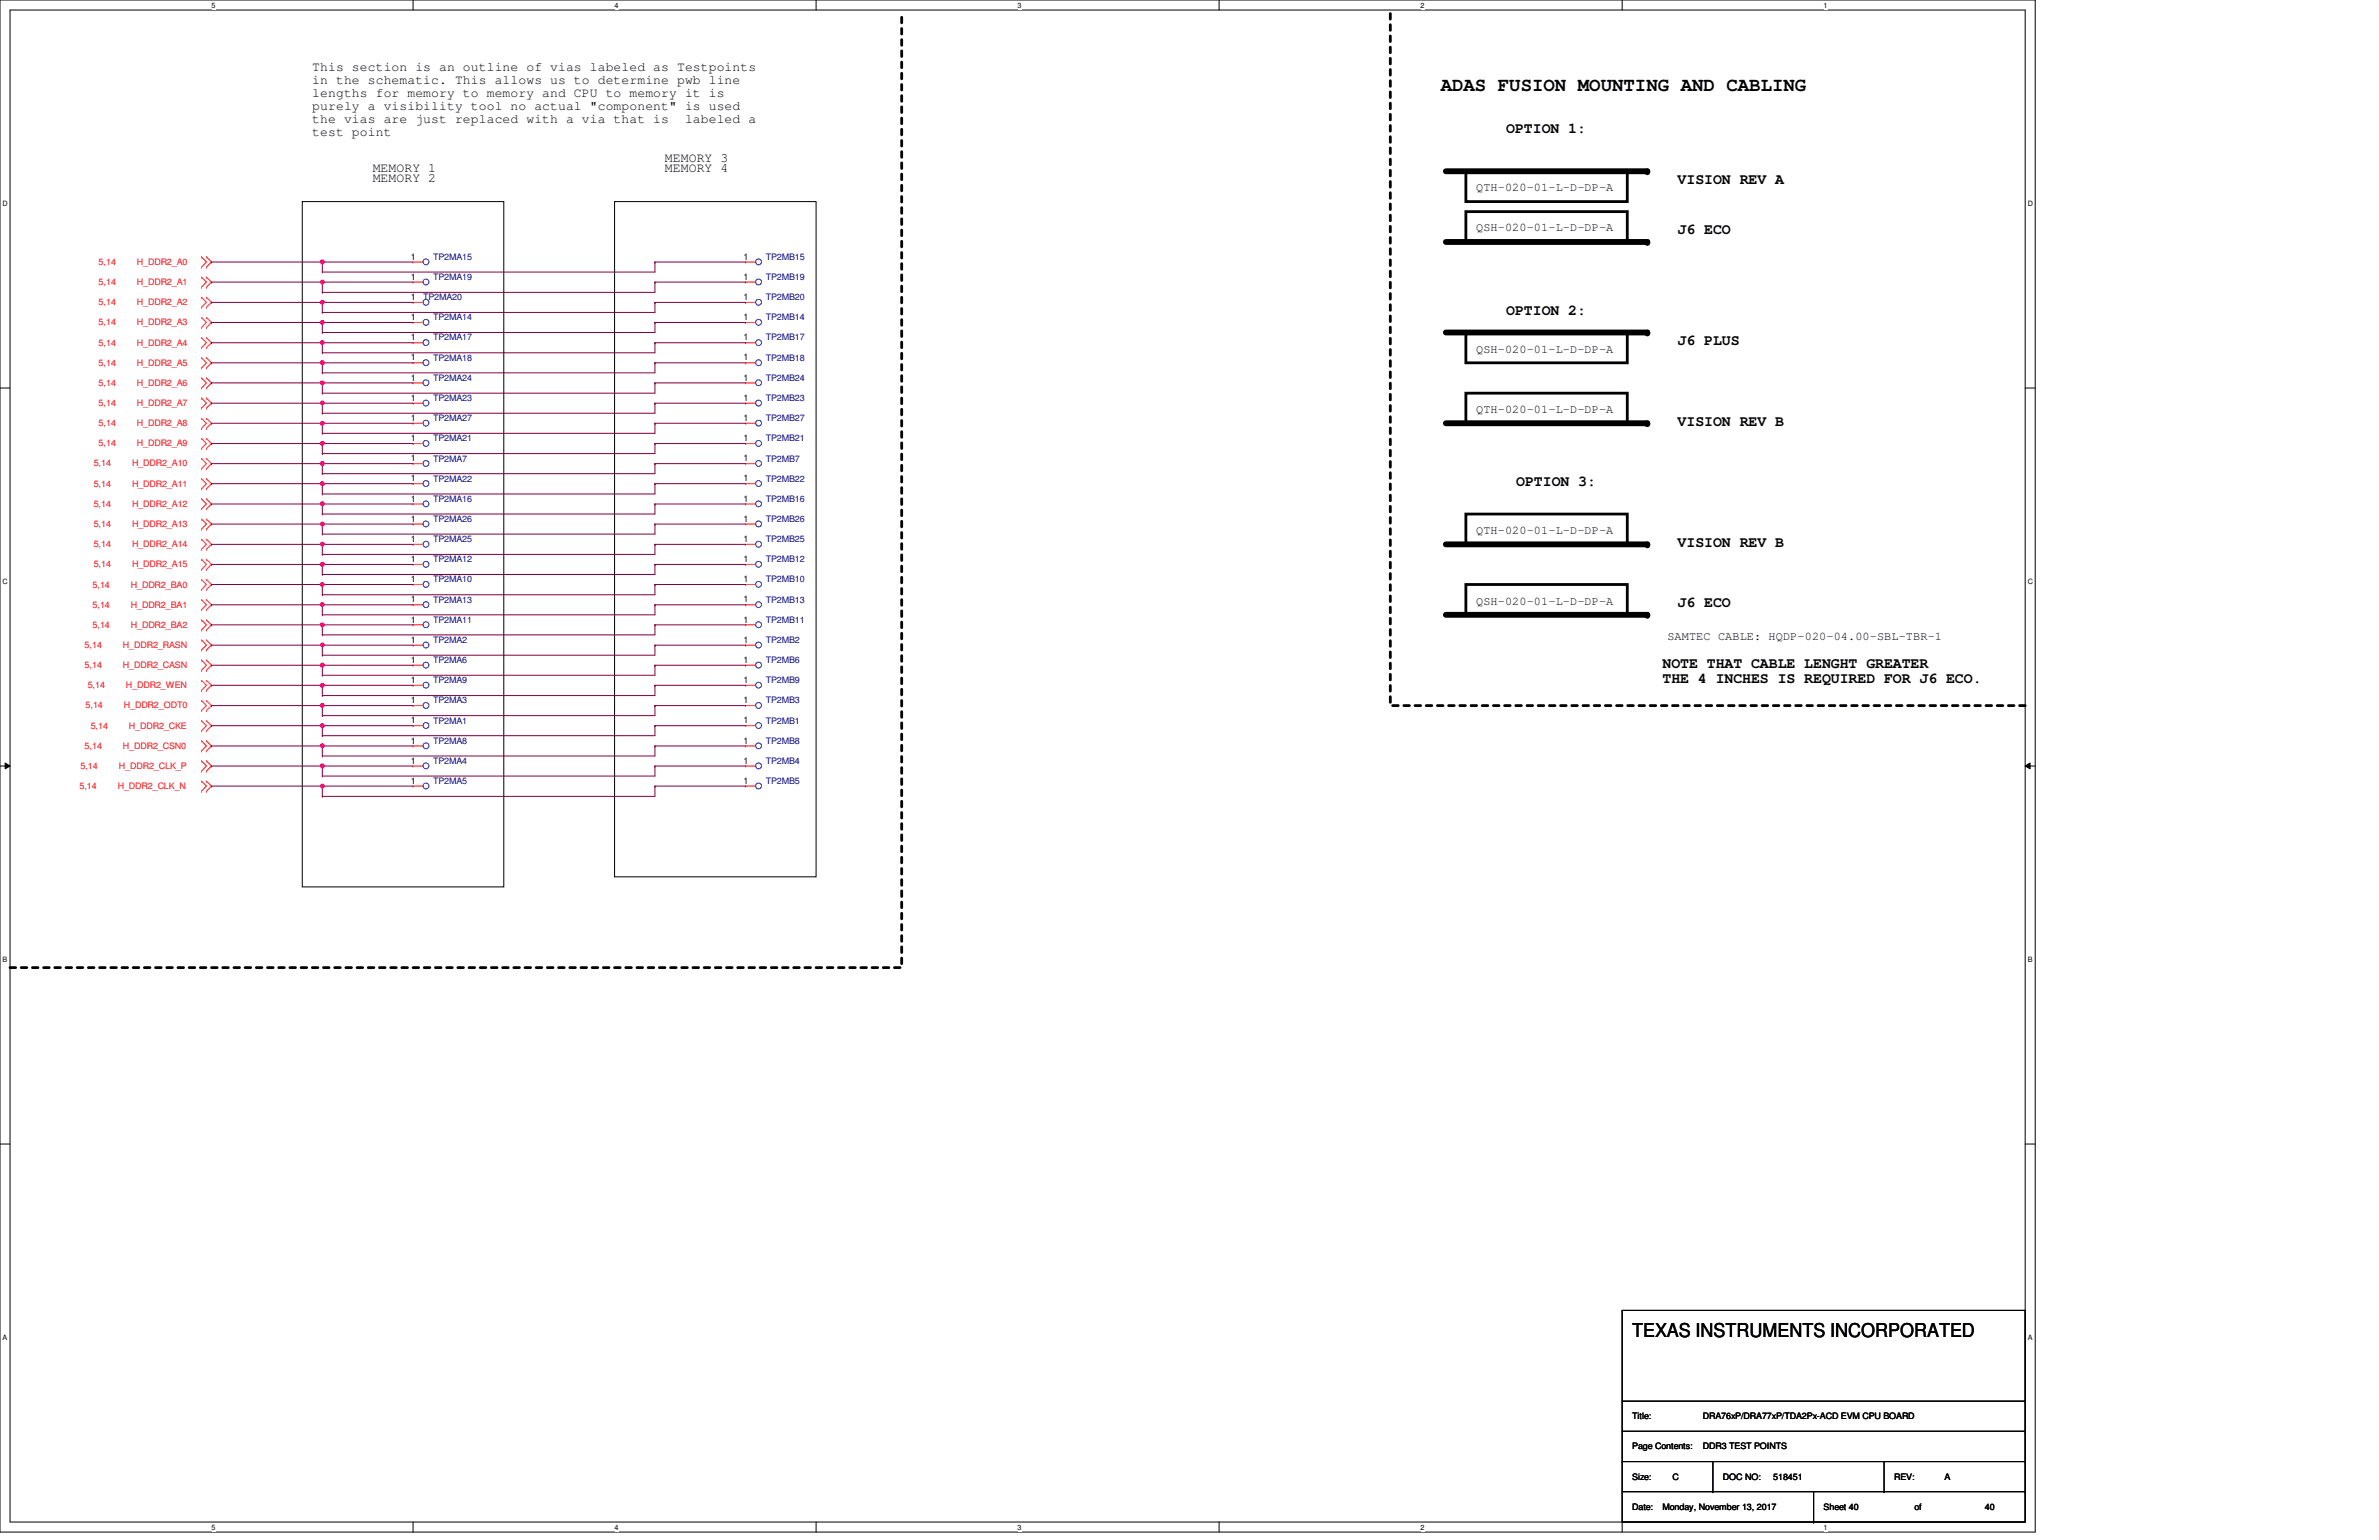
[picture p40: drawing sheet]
<svg xmlns="http://www.w3.org/2000/svg" width="432mm" height="279mm" viewBox="0 0 432 279" stroke-linecap="round" stroke-linejoin="round" font-family="sans-serif">
<defs><g id="words">
<g font-size="3.5">
<text x="261.5" y="16.6">ADAS FUSION MOUNTING AND CABLING</text>
<text x="296.2" y="242.7">TEXAS INSTRUMENTS INCORPORATED</text>
</g>
<g font-size="2.7">
<text x="273.4" y="24.2">OPTION 1:</text>
<text x="304.5" y="33.4">VISION REV A</text>
<text x="304.5" y="42.5">J6 ECO</text>
<text x="273.4" y="57.1">OPTION 2:</text>
<text x="304.5" y="62.6">J6 PLUS</text>
<text x="304.5" y="77.3">VISION REV B</text>
<text x="275.2" y="88.2">OPTION 3:</text>
<text x="304.5" y="99.2">VISION REV B</text>
<text x="304.5" y="110.2">J6 ECO</text>
<text x="301.8" y="121.2">NOTE THAT CABLE LENGHT GREATER</text>
<text x="301.8" y="123.9">THE 4 INCHES IS REQUIRED FOR J6 ECO.</text>
</g>
<g font-size="2.4">
<text x="56.7" y="12.9">This section is an outline of vias labeled as Testpoints</text>
<text x="56.7" y="15.2">in the schematic. This allows us to determine pwb line</text>
<text x="56.7" y="17.6">lengths for memory to memory and CPU to memory it is</text>
<text x="56.7" y="20">purely a visibility tool no actual &quot;component&quot; is used</text>
<text x="56.7" y="22.4">the vias are just replaced with a via that is</text>
<text x="124.3" y="22.4">labeled a</text>
<text x="56.7" y="24.7">test point</text>
<text x="120.7" y="29.3">MEMORY 3</text>
<text x="67.6" y="33">MEMORY 2</text>
<text x="67.6" y="31.2">MEMORY 1</text>
<text x="120.7" y="31.2">MEMORY 4</text>
</g>
<g font-size="2.2">
<text x="267.9" y="34.7">QTH-020-01-L-D-DP-A</text>
<text x="267.9" y="42">QSH-020-01-L-D-DP-A</text>
<text x="267.9" y="64">QSH-020-01-L-D-DP-A</text>
<text x="267.9" y="74.9">QTH-020-01-L-D-DP-A</text>
<text x="267.9" y="96.9">QTH-020-01-L-D-DP-A</text>
<text x="267.9" y="109.7">QSH-020-01-L-D-DP-A</text>
<text x="302.6" y="116.1">SAMTEC CABLE: HQDP-020-04.00-SBL-TBR-1</text>
</g>
<g font-size="1.7">
<text x="74.6" y="47.1">1</text>
<text x="135" y="47.1">1</text>
<text x="74.6" y="50.8">1</text>
<text x="135" y="50.8">1</text>
<text x="74.6" y="54.4">1</text>
<text x="74.6" y="58.1">1</text>
<text x="135" y="58.1">1</text>
<text x="135" y="54.4">1</text>
<text x="74.6" y="65.4">1</text>
<text x="74.6" y="61.8">1</text>
<text x="135" y="65.4">1</text>
<text x="135" y="61.8">1</text>
<text x="74.6" y="69">1</text>
<text x="135" y="69">1</text>
<text x="74.6" y="76.4">1</text>
<text x="74.6" y="72.7">1</text>
<text x="135" y="76.4">1</text>
<text x="135" y="72.7">1</text>
<text x="74.6" y="83.7">1</text>
<text x="74.6" y="80.1">1</text>
<text x="135" y="80.1">1</text>
<text x="135" y="83.7">1</text>
<text x="74.6" y="87.3">1</text>
<text x="135" y="87.3">1</text>
<text x="74.6" y="94.7">1</text>
<text x="74.6" y="91">1</text>
<text x="135" y="91">1</text>
<text x="135" y="94.7">1</text>
<text x="74.6" y="98.3">1</text>
<text x="74.6" y="102">1</text>
<text x="135" y="102">1</text>
<text x="135" y="98.3">1</text>
<text x="74.6" y="105.6">1</text>
<text x="135" y="105.6">1</text>
<text x="74.6" y="109.3">1</text>
<text x="74.6" y="112.9">1</text>
<text x="135" y="109.3">1</text>
<text x="135" y="112.9">1</text>
<text x="74.6" y="116.6">1</text>
<text x="135" y="116.6">1</text>
<text x="74.6" y="123.9">1</text>
<text x="74.6" y="120.3">1</text>
<text x="135" y="120.3">1</text>
<text x="135" y="123.9">1</text>
<text x="74.6" y="127.6">1</text>
<text x="74.6" y="131.2">1</text>
<text x="135" y="131.2">1</text>
<text x="135" y="127.6">1</text>
<text x="74.6" y="134.9">1</text>
<text x="135" y="134.9">1</text>
<text x="74.6" y="138.6">1</text>
<text x="74.6" y="142.2">1</text>
<text x="135" y="142.2">1</text>
<text x="135" y="138.6">1</text>
</g>
<g font-size="1.6" fill="#000080">
<text x="78.6" y="47.2">TP2MA15</text>
<text x="139" y="47.2">TP2MB15</text>
<text x="78.6" y="50.8">TP2MA19</text>
<text x="139" y="50.8">TP2MB19</text>
<text x="76.8" y="54.5">TP2MA20</text>
<text x="78.6" y="58.1">TP2MA14</text>
<text x="139" y="58.1">TP2MB14</text>
<text x="139" y="54.5">TP2MB20</text>
<text x="78.6" y="65.4">TP2MA18</text>
<text x="78.6" y="61.8">TP2MA17</text>
<text x="139" y="65.4">TP2MB18</text>
<text x="139" y="61.8">TP2MB17</text>
<text x="78.6" y="69.1">TP2MA24</text>
<text x="139" y="69.1">TP2MB24</text>
<text x="78.6" y="76.4">TP2MA27</text>
<text x="78.6" y="72.8">TP2MA23</text>
<text x="139" y="76.4">TP2MB27</text>
<text x="139" y="72.8">TP2MB23</text>
<text x="78.6" y="83.7">TP2MA7</text>
<text x="78.6" y="80.1">TP2MA21</text>
<text x="139" y="80.1">TP2MB21</text>
<text x="139" y="83.7">TP2MB7</text>
<text x="78.6" y="87.4">TP2MA22</text>
<text x="139" y="87.4">TP2MB22</text>
<text x="78.6" y="94.7">TP2MA26</text>
<text x="78.6" y="91.1">TP2MA16</text>
<text x="139" y="91.1">TP2MB16</text>
<text x="139" y="94.7">TP2MB26</text>
<text x="78.6" y="98.3">TP2MA25</text>
<text x="139" y="98.3">TP2MB25</text>
<text x="78.6" y="105.7">TP2MA10</text>
<text x="78.6" y="102">TP2MA12</text>
<text x="139" y="102">TP2MB12</text>
<text x="139" y="105.7">TP2MB10</text>
<text x="78.6" y="109.3">TP2MA13</text>
<text x="78.6" y="113">TP2MA11</text>
<text x="139" y="109.3">TP2MB13</text>
<text x="139" y="113">TP2MB11</text>
<text x="78.6" y="116.6">TP2MA2</text>
<text x="139" y="116.6">TP2MB2</text>
<text x="78.6" y="124">TP2MA9</text>
<text x="78.6" y="120.3">TP2MA6</text>
<text x="139" y="120.3">TP2MB6</text>
<text x="139" y="124">TP2MB9</text>
<text x="78.6" y="127.6">TP2MA3</text>
<text x="78.6" y="131.3">TP2MA1</text>
<text x="139" y="131.3">TP2MB1</text>
<text x="139" y="127.6">TP2MB3</text>
<text x="78.6" y="134.9">TP2MA8</text>
<text x="139" y="134.9">TP2MB8</text>
<text x="78.6" y="138.6">TP2MA4</text>
<text x="78.6" y="142.2">TP2MA5</text>
<text x="139" y="142.2">TP2MB5</text>
<text x="139" y="138.6">TP2MB4</text>
</g>
<g font-size="1.6" fill="#f00">
<text x="17.9" y="48">5,14</text>
<text x="17.9" y="51.7">5,14</text>
<text x="24.8" y="48">H_DDR2_A0</text>
<text x="24.8" y="51.7">H_DDR2_A1</text>
<text x="17.9" y="55.4">5,14</text>
<text x="17.9" y="59.1">5,14</text>
<text x="24.8" y="55.4">H_DDR2_A2</text>
<text x="24.8" y="59.1">H_DDR2_A3</text>
<text x="17.9" y="62.7">5,14</text>
<text x="24.8" y="62.7">H_DDR2_A4</text>
<text x="17.9" y="66.3">5,14</text>
<text x="17.9" y="70">5,14</text>
<text x="24.8" y="66.3">H_DDR2_A5</text>
<text x="24.8" y="70">H_DDR2_A6</text>
<text x="17.9" y="73.7">5,14</text>
<text x="17.9" y="77.3">5,14</text>
<text x="24.8" y="73.7">H_DDR2_A7</text>
<text x="24.8" y="77.3">H_DDR2_A8</text>
<text x="17.9" y="81">5,14</text>
<text x="24.8" y="81">H_DDR2_A9</text>
<text x="17" y="84.6">5,14</text>
<text x="17" y="88.3">5,14</text>
<text x="24" y="84.6">H_DDR2_A10</text>
<text x="24" y="88.3">H_DDR2_A11</text>
<text x="17" y="91.9">5,14</text>
<text x="17" y="95.6">5,14</text>
<text x="24" y="91.9">H_DDR2_A12</text>
<text x="24" y="95.6">H_DDR2_A13</text>
<text x="17" y="99.3">5,14</text>
<text x="24" y="99.3">H_DDR2_A14</text>
<text x="16.8" y="106.6">5,14</text>
<text x="17" y="102.9">5,14</text>
<text x="23.7" y="106.6">H_DDR2_BA0</text>
<text x="24" y="102.9">H_DDR2_A15</text>
<text x="16.8" y="110.2">5,14</text>
<text x="16.8" y="113.9">5,14</text>
<text x="23.7" y="110.2">H_DDR2_BA1</text>
<text x="23.7" y="113.9">H_DDR2_BA2</text>
<text x="15.4" y="117.6">5,14</text>
<text x="22.3" y="117.6">H_DDR2_RASN</text>
<text x="15.4" y="121.2">5,14</text>
<text x="15.9" y="124.9">5,14</text>
<text x="22.3" y="121.2">H_DDR2_CASN</text>
<text x="22.9" y="124.9">H_DDR2_WEN</text>
<text x="15.5" y="128.5">5,14</text>
<text x="22.5" y="128.5">H_DDR2_ODT0</text>
<text x="15.4" y="135.8">5,14</text>
<text x="16.5" y="132.2">5,14</text>
<text x="22.3" y="135.8">H_DDR2_CSN0</text>
<text x="23.4" y="132.2">H_DDR2_CKE</text>
<text x="14.4" y="143.2">5,14</text>
<text x="14.6" y="139.5">5,14</text>
<text x="21.4" y="143.2">H_DDR2_CLK_N</text>
<text x="21.6" y="139.5">H_DDR2_CLK_P</text>
</g>
<g font-size="1.6">
<text x="296.2" y="257.5">Title:</text>
<text x="309.1" y="257.5">DRA76xP/DRA77xP/TDA2Px-ACD EVM CPU BOARD</text>
<text x="296.2" y="262.9">Page Contents:</text>
<text x="309.1" y="262.9">DDR3 TEST POINTS</text>
<text x="296.2" y="268.4">Size:</text>
<text x="303.6" y="268.4">C</text>
<text x="312.7" y="268.4">DOC NO:</text>
<text x="321.9" y="268.4">518451</text>
<text x="343.8" y="268.4">REV:</text>
<text x="352.9" y="268.4">A</text>
<text x="296.2" y="273.9">Date:</text>
<text x="301.8" y="273.9">Monday, November 13, 2017</text>
<text x="331" y="273.9">Sheet 40</text>
<text x="347.5" y="273.9">of</text>
<text x="360.3" y="273.9">40</text>
</g>
<g font-size="1.3">
<text x="38.4" y="1.4">5</text>
<text x="111.5" y="1.4">4</text>
<text x="184.7" y="1.4">3</text>
<text x="257.9" y="1.4">2</text>
<text x="331" y="1.4">1</text>
<text x=".5" y="37.3">D</text>
<text x="368" y="37.3">D</text>
<text x=".5" y="105.9">C</text>
<text x="368" y="105.9">C</text>
<text x=".5" y="174.5">B</text>
<text x="368" y="174.5">B</text>
<text x=".5" y="243">A</text>
<text x="368" y="243">A</text>
<text x="38.4" y="277.5">5</text>
<text x="111.5" y="277.5">4</text>
<text x="184.7" y="277.5">3</text>
<text x="257.9" y="277.5">2</text>
<text x="331" y="277.5">1</text>
</g>
</g></defs>
<path d="M0 0h369.4v278h-369.4zM1.8 1.8h365.8v274.3h-365.8z" fill="none" stroke="#000" stroke-width=".18"/>
<g fill="#fff">
<path d="M38.4 .2h.7v1.5h-.7z"/>
<path d="M38.4 276.4h.7v1.4h-.7z"/>
</g>
<path d="M75 0v1.8M75 276.1v1.9" fill="none" stroke="#000" stroke-width=".18"/>
<g fill="#fff">
<path d="M111.5 .2h.8v1.5h-.8z"/>
<path d="M111.5 276.4h.8v1.4h-.8z"/>
</g>
<path d="M148.1 0v1.8M148.1 276.1v1.9" fill="none" stroke="#000" stroke-width=".18"/>
<g fill="#fff">
<path d="M184.7 .2h.7v1.5h-.7z"/>
<path d="M184.7 276.4h.7v1.4h-.7z"/>
</g>
<path d="M221.3 0v1.8M221.3 276.1v1.9" fill="none" stroke="#000" stroke-width=".18"/>
<g fill="#fff">
<path d="M257.9 .2h.7v1.5h-.7z"/>
<path d="M257.9 276.4h.7v1.4h-.7z"/>
</g>
<path d="M294.4 0v1.8M294.4 276.1v1.9" fill="none" stroke="#000" stroke-width=".18"/>
<g fill="#fff">
<path d="M331 .2h.7v1.5h-.7z"/>
<path d="M331 276.4h.7v1.4h-.7z"/>
<path d="M.5 36.1h.9v1.5h-.9z"/>
<path d="M368 36.1h1v1.5h-1z"/>
<path d="M.5 104.7h.9v1.5h-.9z"/>
<path d="M368 104.7h1v1.5h-1z"/>
</g>
<path d="M0 70.4h1.8M367.6 70.4h1.8" fill="none" stroke="#000" stroke-width=".18"/>
<g fill="#fff">
<path d="M.5 173.3h.8v1.5h-.8z"/>
<path d="M368 173.3h.9v1.5h-.9z"/>
</g>
<path d="M0 139h1.8M.9 138.4l.9 .6-.9 .5zM367.6 139l.9-.6v1.1zM367.6 139h1.8" fill="none" stroke="#000" stroke-width=".18"/>
<path d="M.9 138.4l.9 .6-.9 .5zM367.6 139l.9-.6v1.1z" fill="#000"/>
<g fill="#fff">
<path d="M.5 241.9h.8v1.4h-.8z"/>
<path d="M368 241.9h.9v1.4h-.9z"/>
</g>
<g fill="none" stroke="#000" stroke-width=".18">
<path d="M54.9 36.6h36.5v124.3h-36.5zM111.5 36.6h36.6v122.5h-36.6zM0 207.6h1.8M367.6 207.6h1.8M294.4 237.7h73.2v38.4h-73.2zM294.4 259.7h73.2M294.4 254.2h73.2M367.6 259.7h.1M367.6 254.2h.1M294.4 270.6h73.2M294.4 265.2h73.2M310.9 270.6h.1"/>
<path d="M310.9 265.2v5.4M329.2 276.1h.1M329.2 270.6v5.5M342 270.6h.1M342 265.2v5.4M367.6 270.6h.1M367.6 265.2h.1"/>
</g>
<path d="M262.4 31.1h36.6M262.4 43.9h36.6M262.4 60.3h36.6M262.4 76.8h36.6M262.4 98.8h36.6M262.4 111.5h36.6" fill="none" stroke="#000" stroke-width="1.1"/>
<g fill="#000">
<circle cx="299" cy="31.1" r=".53"/>
<circle cx="299" cy="43.9" r=".53"/>
<circle cx="299" cy="76.8" r=".53"/>
<circle cx="299" cy="60.3" r=".53"/>
<circle cx="299" cy="98.8" r=".53"/>
<circle cx="299" cy="111.5" r=".53"/>
</g>
<path d="M266.1 38.4h29.3v5.5h-29.3zM266.1 31.1h29.3v5.5h-29.3zM266.1 71.3h29.3v5.5h-29.3zM266.1 60.3h29.3v5.5h-29.3zM266.1 93.3h29.3v5.5h-29.3zM266.1 106h29.3v5.5h-29.3z" fill="none" stroke="#000" stroke-width=".51"/>
<path d="M367.6 128h-115.3v-126.2M1.8 175.6h161.9v-172.8" fill="none" stroke="#000" stroke-width=".51" stroke-dasharray="1 1"/>
<g fill="none" stroke="#f00" stroke-width=".18">
<path d="M36.6 48.5h.1M36.6 46.6h.1M36.6 52.1h.1M36.6 50.3h.1M36.6 55.8h.1M36.6 53.9h.1M36.6 59.4h.1M36.6 57.6h.1M36.6 46.6l.9 .9-.9 1M36.6 50.3l.9 .9-.9 .9M36.6 53.9l.9 1-.9 .9M36.6 57.6l.9 .9-.9 .9"/>
<path d="M37.5 46.6h.1M37.5 48.5h.1M37.5 50.3h.1M37.5 52.1h.1M37.5 53.9h.1M37.5 55.8h.1M37.5 57.6h.1M37.5 59.4h.1M37.5 46.6l.9 .9-.9 1M37.5 50.3l.9 .9-.9 .9M37.5 53.9l.9 1-.9 .9M37.5 57.6l.9 .9-.9 .9"/>
<path d="M75 47.5h.1M75 54.9h.1M75 51.2h.1M75 58.5h.1M75 47.5h1.8M75 58.5h1.8M75 54.9h1.8M75 51.2h1.8M135.3 58.5h.1M135.3 47.5h.1M135.3 54.9h.1M135.3 51.2h.1"/>
<path d="M135.3 47.5h1.9M135.3 58.5h1.9M135.3 54.9h1.9M135.3 51.2h1.9M36.6 63.1h.1M36.6 61.3h.1M36.6 66.8h.1M36.6 64.9h.1M36.6 70.4h.1M36.6 68.6h.1M36.6 74h.1M36.6 72.2h.1"/>
<path d="M36.6 77.7h.1M36.6 75.9h.1M36.6 79.5h.1M36.6 61.3l.9 .9-.9 .9M36.6 64.9l.9 .9-.9 1M36.6 68.6l.9 .9-.9 .9M36.6 72.2l.9 1-.9 .8M36.6 75.9l.9 .9-.9 .9M36.6 79.5l.9 1-.9 .9M37.5 61.3h.1M37.5 63.1h.1M37.5 64.9h.1"/>
<path d="M37.5 66.8h.1M37.5 68.6h.1M37.5 70.4h.1M37.5 72.2h.1M37.5 74h.1M37.5 75.9h.1M37.5 77.7h.1M37.5 79.5h.1M37.5 61.3l.9 .9-.9 .9M37.5 64.9l.9 .9-.9 1M37.5 68.6l.9 .9-.9 .9M37.5 72.2l.9 1-.9 .8"/>
<path d="M37.5 75.9l.9 .9-.9 .9M37.5 79.5l.9 1-.9 .9M75 76.8h.1M75 65.8h.1M75 73.2h.1M75 62.2h.1M75 69.5h.1M75 76.8h1.8M75 69.5h1.8M75 65.8h1.8M75 73.2h1.8M75 62.2h1.8"/>
<path d="M135.3 69.5h.1M135.3 76.8h.1M135.3 65.8h.1M135.3 73.2h.1M135.3 62.2h.1M135.3 76.8h1.9M135.3 69.5h1.9M135.3 65.8h1.9M135.3 73.2h1.9M135.3 62.2h1.9M36.6 81.4h.1M36.6 85h.1"/>
<path d="M36.6 83.2h.1M36.6 88.7h.1M36.6 86.9h.1M36.6 92.3h.1M36.6 90.5h.1M36.6 96h.1M36.6 94.2h.1M36.6 99.7h.1M36.6 97.8h.1M36.6 83.2l.9 .9-.9 .9M36.6 86.9l.9 .9-.9 .9M36.6 90.5l.9 .9-.9 .9"/>
<path d="M36.6 94.2l.9 .9-.9 .9M36.6 97.8l.9 1-.9 .9M37.5 81.4h.1M37.5 83.2h.1M37.5 85h.1M37.5 86.9h.1M37.5 88.7h.1M37.5 90.5h.1M37.5 92.3h.1M37.5 94.2h.1M37.5 96h.1M37.5 97.8h.1"/>
<path d="M37.5 99.7h.1M37.5 83.2l.9 .9-.9 .9M37.5 86.9l.9 .9-.9 .9M37.5 90.5l.9 .9-.9 .9M37.5 94.2l.9 .9-.9 .9M37.5 97.8l.9 1-.9 .9M75 98.8h.1M75 87.8h.1M75 95.1h.1M75 84.1h.1M75 91.4h.1M75 80.5h.1"/>
<path d="M75 98.8h1.8M75 91.4h1.8M75 87.8h1.8M75 80.5h1.8M75 95.1h1.8M75 84.1h1.8M135.3 91.4h.1M135.3 80.5h.1M135.3 98.8h.1M135.3 87.8h.1M135.3 95.1h.1M135.3 84.1h.1"/>
<path d="M135.3 98.8h1.9M135.3 91.4h1.9M135.3 87.8h1.9M135.3 80.5h1.9M135.3 95.1h1.9M135.3 84.1h1.9M36.6 103.3h.1M36.6 101.5h.1M36.6 107h.1M36.6 105.2h.1M36.6 110.6h.1M36.6 108.8h.1"/>
<path d="M36.6 114.3h.1M36.6 112.5h.1M36.6 119.8h.1M36.6 117.9h.1M36.6 116.1h.1M36.6 101.5l.9 .9-.9 .9M36.6 105.2l.9 .8-.9 1M36.6 108.8l.9 .9-.9 .9M36.6 112.5l.9 .9-.9 .9M36.6 119.8l.9 .9-.9 .9M36.6 116.1l.9 1-.9 .8M37.5 101.5h.1"/>
<path d="M37.5 103.3h.1M37.5 105.2h.1M37.5 107h.1M37.5 108.8h.1M37.5 110.6h.1M37.5 112.5h.1M37.5 114.3h.1M37.5 119.8h.1M37.5 116.1h.1M37.5 117.9h.1M37.5 101.5l.9 .9-.9 .9M37.5 105.2l.9 .8-.9 1"/>
<path d="M37.5 108.8l.9 .9-.9 .9M37.5 112.5l.9 .9-.9 .9M37.5 119.8l.9 .9-.9 .9M37.5 116.1l.9 1-.9 .8M75 109.7h.1M75 117.1h.1M75 106h.1M75 113.4h.1M75 102.4h.1M75 102.4h1.8M75 109.7h1.8M75 117.1h1.8"/>
<path d="M75 106h1.8M75 113.4h1.8M135.3 102.4h.1M135.3 109.7h.1M135.3 117.1h.1M135.3 106h.1M135.3 113.4h.1M135.3 102.4h1.9M135.3 109.7h1.9M135.3 117.1h1.9M135.3 106h1.9M135.3 113.4h1.9"/>
<path d="M36.6 128.9h.1M36.6 127.1h.1M36.6 125.3h.1M36.6 123.4h.1M36.6 121.6h.1M36.6 136.2h.1M36.6 134.4h.1M36.6 132.6h.1M36.6 130.8h.1M36.6 139.9h.1M36.6 138h.1M36.6 127.1l.9 .9-.9 .9"/>
<path d="M36.6 123.4l.9 .9-.9 1M36.6 134.4l.9 .9-.9 .9M36.6 130.8l.9 .9-.9 .9M36.6 138l.9 1-.9 .9M37.5 127.1h.1M37.5 128.9h.1M37.5 123.4h.1M37.5 125.3h.1M37.5 121.6h.1M37.5 134.4h.1M37.5 136.2h.1M37.5 130.8h.1"/>
<path d="M37.5 132.6h.1M37.5 138h.1M37.5 139.9h.1M37.5 127.1l.9 .9-.9 .9M37.5 123.4l.9 .9-.9 1M37.5 134.4l.9 .9-.9 .9M37.5 130.8l.9 .9-.9 .9M37.5 138l.9 1-.9 .9M75 139h.1M75 128h.1M75 135.3h.1M75 124.3h.1"/>
<path d="M75 131.7h.1M75 120.7h.1M75 139h1.8M75 131.7h1.8M75 128h1.8M75 120.7h1.8M75 135.3h1.8M75 124.3h1.8M135.3 131.7h.1M135.3 120.7h.1M135.3 139h.1M135.3 128h.1"/>
<path d="M135.3 135.3h.1M135.3 124.3h.1M135.3 139h1.9M135.3 131.7h1.9M135.3 128h1.9M135.3 120.7h1.9M135.3 135.3h1.9M135.3 124.3h1.9M36.6 143.6h.1M36.6 141.7h.1M36.6 141.7l.9 .9-.9 1M37.5 141.7h.1"/>
<path d="M37.5 143.6h.1M37.5 141.7l.9 .9-.9 1M75 142.6h.1M75 142.6h1.8M135.3 142.6h.1M135.3 142.6h1.9"/>
</g>
<g fill="none" stroke="#00f" stroke-width=".18">
<circle cx="77.3" cy="58.5" r=".54"/>
<circle cx="77.3" cy="54.8" r=".54"/>
<circle cx="77.3" cy="47.5" r=".54"/>
<circle cx="77.3" cy="51.2" r=".54"/>
<circle cx="137.7" cy="47.5" r=".54"/>
<circle cx="137.7" cy="51.2" r=".54"/>
<circle cx="137.7" cy="54.8" r=".54"/>
<circle cx="137.7" cy="58.5" r=".54"/>
<circle cx="77.3" cy="62.2" r=".54"/>
<circle cx="77.3" cy="69.4" r=".54"/>
<circle cx="77.3" cy="76.8" r=".54"/>
<circle cx="77.3" cy="65.8" r=".54"/>
<circle cx="77.3" cy="73.1" r=".54"/>
<circle cx="137.7" cy="62.2" r=".54"/>
<circle cx="137.7" cy="76.8" r=".54"/>
<circle cx="137.7" cy="65.8" r=".54"/>
<circle cx="137.7" cy="69.4" r=".54"/>
<circle cx="137.7" cy="73.1" r=".54"/>
<circle cx="77.3" cy="84.1" r=".54"/>
<circle cx="77.3" cy="80.4" r=".54"/>
<circle cx="77.3" cy="95.1" r=".54"/>
<circle cx="77.3" cy="98.7" r=".54"/>
<circle cx="77.3" cy="91.4" r=".54"/>
<circle cx="77.3" cy="87.7" r=".54"/>
<circle cx="137.7" cy="91.4" r=".54"/>
<circle cx="137.7" cy="95.1" r=".54"/>
<circle cx="137.7" cy="84.1" r=".54"/>
<circle cx="137.7" cy="80.4" r=".54"/>
<circle cx="137.7" cy="98.7" r=".54"/>
<circle cx="137.7" cy="87.7" r=".54"/>
<circle cx="77.3" cy="106" r=".54"/>
<circle cx="77.3" cy="113.3" r=".54"/>
<circle cx="77.3" cy="109.7" r=".54"/>
<circle cx="77.3" cy="102.4" r=".54"/>
<circle cx="77.3" cy="117" r=".54"/>
<circle cx="137.7" cy="102.4" r=".54"/>
<circle cx="137.7" cy="113.3" r=".54"/>
<circle cx="137.7" cy="106" r=".54"/>
<circle cx="137.7" cy="109.7" r=".54"/>
<circle cx="137.7" cy="117" r=".54"/>
<circle cx="77.3" cy="139" r=".54"/>
<circle cx="77.3" cy="124.3" r=".54"/>
<circle cx="77.3" cy="131.6" r=".54"/>
<circle cx="77.3" cy="135.3" r=".54"/>
<circle cx="77.3" cy="120.7" r=".54"/>
<circle cx="77.3" cy="128" r=".54"/>
<circle cx="137.7" cy="120.7" r=".54"/>
<circle cx="137.7" cy="124.3" r=".54"/>
<circle cx="137.7" cy="135.3" r=".54"/>
<circle cx="137.7" cy="128" r=".54"/>
<circle cx="137.7" cy="139" r=".54"/>
<circle cx="137.7" cy="131.6" r=".54"/>
<circle cx="77.3" cy="142.6" r=".54"/>
<circle cx="137.7" cy="142.6" r=".54"/>
</g>
<path d="M38.4 47.5h.1M38.4 47.5h20.1" fill="none" stroke="#800040" stroke-width=".18"/>
<circle cx="58.5" cy="47.5" r=".35" fill="#f0f"/>
<circle cx="58.5" cy="47.5" r=".35" fill="none" stroke="#f0f" stroke-width=".18"/>
<path d="M38.4 51.2h.1M38.4 51.2h20.1M58.5 47.5h.1M58.5 49.4h.1M58.5 47.5h16.5M58.5 47.5v1.9M118.9 47.5h.1M118.9 47.5h16.4M118.9 47.5v1.9h-60.4" fill="none" stroke="#800040" stroke-width=".18"/>
<circle cx="58.5" cy="51.2" r=".34" fill="#f0f"/>
<circle cx="58.5" cy="51.2" r=".34" fill="none" stroke="#f0f" stroke-width=".18"/>
<path d="M38.4 54.9h.1M38.4 54.9h20.1M58.5 51.2h.1M58.5 53h.1M58.5 51.2v1.8M58.5 51.2h16.5M118.9 51.2h.1M118.9 51.2h16.4M118.9 51.2v1.8h-60.4" fill="none" stroke="#800040" stroke-width=".18"/>
<circle cx="58.5" cy="54.8" r=".34" fill="#f0f"/>
<circle cx="58.5" cy="54.8" r=".34" fill="none" stroke="#f0f" stroke-width=".18"/>
<path d="M38.4 58.5h.1M38.4 58.5h20.1M58.5 54.9h.1M58.5 56.7h.1M58.5 54.9v1.8M58.5 54.9h16.5M118.9 54.9h.1M118.9 54.9h16.4M118.9 54.9v1.8h-60.4" fill="none" stroke="#800040" stroke-width=".18"/>
<circle cx="58.5" cy="58.5" r=".34" fill="#f0f"/>
<circle cx="58.5" cy="58.5" r=".34" fill="none" stroke="#f0f" stroke-width=".18"/>
<path d="M58.5 58.5h.1M58.5 58.5v1.8M58.5 58.5h16.5M118.9 58.5h.1M118.9 58.5h16.4M118.9 58.5v1.8h-60.4M38.4 62.2h.1M38.4 62.2h20.1M58.5 60.3h.1" fill="none" stroke="#800040" stroke-width=".18"/>
<circle cx="58.5" cy="62.1" r=".34" fill="#f0f"/>
<circle cx="58.5" cy="62.1" r=".34" fill="none" stroke="#f0f" stroke-width=".18"/>
<path d="M38.4 65.8h.1M38.4 65.8h20.1M58.5 62.2h.1M58.5 64h.1M58.5 62.2v1.8M58.5 62.2h16.5M118.9 62.2h.1M118.9 62.2h16.4M118.9 62.2v1.8h-60.4" fill="none" stroke="#800040" stroke-width=".18"/>
<circle cx="58.5" cy="65.8" r=".35" fill="#f0f"/>
<circle cx="58.5" cy="65.8" r=".35" fill="none" stroke="#f0f" stroke-width=".18"/>
<path d="M38.4 69.5h.1M38.4 69.5h36.6M58.5 65.8h.1M58.5 67.6h.1M58.5 69.5h.1M58.5 65.8v1.8M58.5 69.5v1.8M58.5 65.8h16.5M118.9 65.8h.1M118.9 65.8h16.4M118.9 65.8v1.8h-60.4" fill="none" stroke="#800040" stroke-width=".18"/>
<circle cx="58.5" cy="69.5" r=".34" fill="#f0f"/>
<circle cx="58.5" cy="69.5" r=".34" fill="none" stroke="#f0f" stroke-width=".18"/>
<path d="M38.4 73.2h.1M38.4 73.2h20.1M58.5 71.3h.1M118.9 69.5h.1M118.9 69.5v1.8h-60.4M118.9 69.5h16.4" fill="none" stroke="#800040" stroke-width=".18"/>
<circle cx="58.5" cy="73.1" r=".34" fill="#f0f"/>
<circle cx="58.5" cy="73.1" r=".34" fill="none" stroke="#f0f" stroke-width=".18"/>
<path d="M38.4 76.8h.1M38.4 76.8h20.1M58.5 73.2h.1M58.5 75h.1M58.5 73.2h16.5M58.5 73.2v1.8M118.9 73.2h.1M118.9 73.2h16.4M118.9 73.2v1.8h-60.4" fill="none" stroke="#800040" stroke-width=".18"/>
<circle cx="58.5" cy="76.8" r=".34" fill="#f0f"/>
<circle cx="58.5" cy="76.8" r=".34" fill="none" stroke="#f0f" stroke-width=".18"/>
<path d="M58.5 76.8h.1M58.5 78.6h.1M58.5 76.8h16.5M58.5 76.8v1.8M118.9 76.8h.1M118.9 76.8h16.4M118.9 76.8v1.8h-60.4M38.4 80.5h.1M38.4 80.5h20.1" fill="none" stroke="#800040" stroke-width=".18"/>
<circle cx="58.5" cy="80.4" r=".34" fill="#f0f"/>
<circle cx="58.5" cy="80.4" r=".34" fill="none" stroke="#f0f" stroke-width=".18"/>
<path d="M38.4 84.1h.1M38.4 84.1h20.1M58.5 80.5h.1M58.5 82.3h.1M58.5 80.5v1.8M58.5 80.5h16.5M118.9 80.5h.1M118.9 80.5h16.4M118.9 80.5v1.8h-60.4" fill="none" stroke="#800040" stroke-width=".18"/>
<circle cx="58.5" cy="84.1" r=".35" fill="#f0f"/>
<circle cx="58.5" cy="84.1" r=".35" fill="none" stroke="#f0f" stroke-width=".18"/>
<path d="M38.4 87.8h.1M38.4 87.8h20.1M58.5 84.1h.1M58.5 85.9h.1M58.5 84.1h16.5M58.5 84.1v1.8M118.9 84.1h.1M118.9 84.1h16.4M118.9 84.1v1.8h-60.4" fill="none" stroke="#800040" stroke-width=".18"/>
<circle cx="58.5" cy="87.8" r=".34" fill="#f0f"/>
<circle cx="58.5" cy="87.8" r=".34" fill="none" stroke="#f0f" stroke-width=".18"/>
<path d="M38.4 91.4h.1M38.4 91.4h20.1M58.5 87.8h.1M58.5 89.6h.1M58.5 87.8v1.8M58.5 87.8h16.5M118.9 87.8h.1M118.9 87.8h16.4M118.9 87.8v1.8h-60.4" fill="none" stroke="#800040" stroke-width=".18"/>
<circle cx="58.5" cy="91.4" r=".34" fill="#f0f"/>
<circle cx="58.5" cy="91.4" r=".34" fill="none" stroke="#f0f" stroke-width=".18"/>
<path d="M38.4 95.1h.1M38.4 95.1h20.1M58.5 91.4h.1M58.5 93.3h.1M58.5 91.4h16.5M58.5 91.4v1.9M118.9 91.4h.1M118.9 91.4h16.4M118.9 91.4v1.9h-60.4" fill="none" stroke="#800040" stroke-width=".18"/>
<circle cx="58.5" cy="95.1" r=".34" fill="#f0f"/>
<circle cx="58.5" cy="95.1" r=".34" fill="none" stroke="#f0f" stroke-width=".18"/>
<path d="M38.4 98.8h.1M38.4 98.8h20.1M58.5 95.1h.1M58.5 96.9h.1M58.5 95.1v1.8M58.5 95.1h16.5M118.9 95.1h.1M118.9 95.1h16.4M118.9 95.1v1.8h-60.4" fill="none" stroke="#800040" stroke-width=".18"/>
<circle cx="58.5" cy="98.7" r=".34" fill="#f0f"/>
<circle cx="58.5" cy="98.7" r=".34" fill="none" stroke="#f0f" stroke-width=".18"/>
<path d="M58.5 98.8h.1M58.5 98.8h16.5M58.5 98.8v1.8M118.9 98.8h.1M118.9 98.8h16.4M118.9 98.8v1.8h-60.4M38.4 102.4h.1M38.4 102.4h20.1M58.5 100.6h.1" fill="none" stroke="#800040" stroke-width=".18"/>
<circle cx="58.5" cy="102.4" r=".35" fill="#f0f"/>
<circle cx="58.5" cy="102.4" r=".35" fill="none" stroke="#f0f" stroke-width=".18"/>
<path d="M38.4 106h.1M38.4 106h20.1M58.5 102.4h.1M58.5 104.2h.1M58.5 102.4v1.8M58.5 102.4h16.5M118.9 102.4h.1M118.9 102.4h16.4M118.9 102.4v1.8h-60.4" fill="none" stroke="#800040" stroke-width=".18"/>
<circle cx="58.5" cy="106" r=".34" fill="#f0f"/>
<circle cx="58.5" cy="106" r=".34" fill="none" stroke="#f0f" stroke-width=".18"/>
<path d="M38.4 109.7h.1M38.4 109.7h20.1M58.5 106h.1M58.5 107.9h.1M58.5 106h16.5M58.5 106v1.9M118.9 106h.1M118.9 106h16.4M118.9 106v1.9h-60.4" fill="none" stroke="#800040" stroke-width=".18"/>
<circle cx="58.5" cy="109.7" r=".34" fill="#f0f"/>
<circle cx="58.5" cy="109.7" r=".34" fill="none" stroke="#f0f" stroke-width=".18"/>
<path d="M38.4 113.4h.1M38.4 113.4h20.1M58.5 109.7h.1M58.5 111.5h.1M58.5 109.7v1.8M58.5 109.7h16.5M118.9 109.7h.1M118.9 109.7h16.4M118.9 109.7v1.8h-60.4" fill="none" stroke="#800040" stroke-width=".18"/>
<circle cx="58.5" cy="113.4" r=".34" fill="#f0f"/>
<circle cx="58.5" cy="113.4" r=".34" fill="none" stroke="#f0f" stroke-width=".18"/>
<path d="M38.4 117.1h.1M38.4 117.1h20.1M58.5 113.4h.1M58.5 115.2h.1M58.5 113.4h16.5M58.5 113.4v1.8M118.9 113.4h.1M118.9 113.4h16.4M118.9 113.4v1.8h-60.4" fill="none" stroke="#800040" stroke-width=".18"/>
<circle cx="58.5" cy="117" r=".34" fill="#f0f"/>
<circle cx="58.5" cy="117" r=".34" fill="none" stroke="#f0f" stroke-width=".18"/>
<path d="M58.5 117.1h.1M58.5 118.9h.1M58.5 117.1v1.8M58.5 117.1h16.5M118.9 117.1h.1M118.9 117.1h16.4M118.9 117.1v1.8h-60.4M38.4 120.7h.1M38.4 120.7h20.1" fill="none" stroke="#800040" stroke-width=".18"/>
<circle cx="58.5" cy="120.7" r=".35" fill="#f0f"/>
<circle cx="58.5" cy="120.7" r=".35" fill="none" stroke="#f0f" stroke-width=".18"/>
<path d="M38.4 124.3h.1M38.4 124.3h20.1M58.5 120.7h.1M58.5 122.5h.1M58.5 120.7v1.8M58.5 120.7h16.5M118.9 120.7h.1M118.9 120.7h16.4M118.9 120.7v1.8h-60.4" fill="none" stroke="#800040" stroke-width=".18"/>
<circle cx="58.5" cy="124.3" r=".34" fill="#f0f"/>
<circle cx="58.5" cy="124.3" r=".34" fill="none" stroke="#f0f" stroke-width=".18"/>
<path d="M38.4 128h.1M38.4 128h20.1M58.5 124.3h.1M58.5 126.2h.1M58.5 124.3v1.9M58.5 124.3h16.5M118.9 124.3h.1M118.9 124.3h16.4M118.9 124.3v1.9h-60.4" fill="none" stroke="#800040" stroke-width=".18"/>
<circle cx="58.5" cy="128" r=".34" fill="#f0f"/>
<circle cx="58.5" cy="128" r=".34" fill="none" stroke="#f0f" stroke-width=".18"/>
<path d="M38.4 131.7h.1M38.4 131.7h20.1M58.5 128h.1M58.5 129.8h.1M58.5 128v1.8M58.5 128h16.5M118.9 128h.1M118.9 128h16.4M118.9 128v1.8h-60.4" fill="none" stroke="#800040" stroke-width=".18"/>
<circle cx="58.5" cy="131.7" r=".34" fill="#f0f"/>
<circle cx="58.5" cy="131.7" r=".34" fill="none" stroke="#f0f" stroke-width=".18"/>
<path d="M38.4 135.3h.1M38.4 135.3h20.1M58.5 131.7h.1M58.5 133.5h.1M58.5 131.7h16.5M58.5 131.7v1.8M118.9 131.7h.1M118.9 131.7h16.4M118.9 131.7v1.8h-60.4" fill="none" stroke="#800040" stroke-width=".18"/>
<circle cx="58.5" cy="135.3" r=".34" fill="#f0f"/>
<circle cx="58.5" cy="135.3" r=".34" fill="none" stroke="#f0f" stroke-width=".18"/>
<path d="M38.4 139h.1M38.4 139h20.1M58.5 135.3h.1M58.5 137.2h.1M58.5 139h.1M58.5 135.3h16.5M58.5 135.3v1.9M58.5 139v1.8M118.9 135.3h.1M118.9 135.3h16.4M118.9 135.3v1.9h-60.4" fill="none" stroke="#800040" stroke-width=".18"/>
<circle cx="58.5" cy="139" r=".35" fill="#f0f"/>
<circle cx="58.5" cy="139" r=".35" fill="none" stroke="#f0f" stroke-width=".18"/>
<path d="M58.5 139h.1M58.5 139h16.5M118.9 139h.1M118.9 139h16.4M118.9 139v1.8h-60.4M38.4 142.6h.1M38.4 142.6h20.1M58.5 140.8h.1" fill="none" stroke="#800040" stroke-width=".18"/>
<circle cx="58.5" cy="142.6" r=".34" fill="#f0f"/>
<circle cx="58.5" cy="142.6" r=".34" fill="none" stroke="#f0f" stroke-width=".18"/>
<path d="M58.5 142.6h.1M58.5 144.5h.1M58.5 142.6h16.5M58.5 142.6v1.9M118.9 142.6h.1M118.9 142.6h16.4M118.9 142.6v1.9h-60.4" fill="none" stroke="#800040" stroke-width=".18"/>
<circle cx="58.5" cy="47.5" r=".35" fill="#f0f"/>
<circle cx="58.5" cy="47.5" r=".35" fill="none" stroke="#f0f" stroke-width=".18"/>
<circle cx="58.5" cy="51.2" r=".34" fill="#f0f"/>
<circle cx="58.5" cy="51.2" r=".34" fill="none" stroke="#f0f" stroke-width=".18"/>
<circle cx="58.5" cy="54.8" r=".34" fill="#f0f"/>
<circle cx="58.5" cy="54.8" r=".34" fill="none" stroke="#f0f" stroke-width=".18"/>
<circle cx="58.5" cy="58.5" r=".34" fill="#f0f"/>
<circle cx="58.5" cy="58.5" r=".34" fill="none" stroke="#f0f" stroke-width=".18"/>
<circle cx="58.5" cy="62.1" r=".34" fill="#f0f"/>
<circle cx="58.5" cy="62.1" r=".34" fill="none" stroke="#f0f" stroke-width=".18"/>
<circle cx="58.5" cy="65.8" r=".35" fill="#f0f"/>
<circle cx="58.5" cy="65.8" r=".35" fill="none" stroke="#f0f" stroke-width=".18"/>
<circle cx="58.5" cy="69.5" r=".34" fill="#f0f"/>
<circle cx="58.5" cy="69.5" r=".34" fill="none" stroke="#f0f" stroke-width=".18"/>
<circle cx="58.5" cy="73.1" r=".34" fill="#f0f"/>
<circle cx="58.5" cy="73.1" r=".34" fill="none" stroke="#f0f" stroke-width=".18"/>
<circle cx="58.5" cy="76.8" r=".34" fill="#f0f"/>
<circle cx="58.5" cy="76.8" r=".34" fill="none" stroke="#f0f" stroke-width=".18"/>
<circle cx="58.5" cy="80.4" r=".34" fill="#f0f"/>
<circle cx="58.5" cy="80.4" r=".34" fill="none" stroke="#f0f" stroke-width=".18"/>
<circle cx="58.5" cy="84.1" r=".35" fill="#f0f"/>
<circle cx="58.5" cy="84.1" r=".35" fill="none" stroke="#f0f" stroke-width=".18"/>
<circle cx="58.5" cy="87.8" r=".34" fill="#f0f"/>
<circle cx="58.5" cy="87.8" r=".34" fill="none" stroke="#f0f" stroke-width=".18"/>
<circle cx="58.5" cy="91.4" r=".34" fill="#f0f"/>
<circle cx="58.5" cy="91.4" r=".34" fill="none" stroke="#f0f" stroke-width=".18"/>
<circle cx="58.5" cy="95.1" r=".34" fill="#f0f"/>
<circle cx="58.5" cy="95.1" r=".34" fill="none" stroke="#f0f" stroke-width=".18"/>
<circle cx="58.5" cy="98.7" r=".34" fill="#f0f"/>
<circle cx="58.5" cy="98.7" r=".34" fill="none" stroke="#f0f" stroke-width=".18"/>
<circle cx="58.5" cy="102.4" r=".35" fill="#f0f"/>
<circle cx="58.5" cy="102.4" r=".35" fill="none" stroke="#f0f" stroke-width=".18"/>
<circle cx="58.5" cy="106" r=".34" fill="#f0f"/>
<circle cx="58.5" cy="106" r=".34" fill="none" stroke="#f0f" stroke-width=".18"/>
<circle cx="58.5" cy="109.7" r=".34" fill="#f0f"/>
<circle cx="58.5" cy="109.7" r=".34" fill="none" stroke="#f0f" stroke-width=".18"/>
<circle cx="58.5" cy="113.4" r=".34" fill="#f0f"/>
<circle cx="58.5" cy="113.4" r=".34" fill="none" stroke="#f0f" stroke-width=".18"/>
<circle cx="58.5" cy="117" r=".34" fill="#f0f"/>
<circle cx="58.5" cy="117" r=".34" fill="none" stroke="#f0f" stroke-width=".18"/>
<circle cx="58.5" cy="120.7" r=".35" fill="#f0f"/>
<circle cx="58.5" cy="120.7" r=".35" fill="none" stroke="#f0f" stroke-width=".18"/>
<circle cx="58.5" cy="124.3" r=".34" fill="#f0f"/>
<circle cx="58.5" cy="124.3" r=".34" fill="none" stroke="#f0f" stroke-width=".18"/>
<circle cx="58.5" cy="128" r=".34" fill="#f0f"/>
<circle cx="58.5" cy="128" r=".34" fill="none" stroke="#f0f" stroke-width=".18"/>
<circle cx="58.5" cy="131.7" r=".34" fill="#f0f"/>
<circle cx="58.5" cy="131.7" r=".34" fill="none" stroke="#f0f" stroke-width=".18"/>
<circle cx="58.5" cy="135.3" r=".34" fill="#f0f"/>
<circle cx="58.5" cy="135.3" r=".34" fill="none" stroke="#f0f" stroke-width=".18"/>
<circle cx="58.5" cy="139" r=".35" fill="#f0f"/>
<circle cx="58.5" cy="139" r=".35" fill="none" stroke="#f0f" stroke-width=".18"/>
<circle cx="58.5" cy="142.6" r=".34" fill="#f0f"/>
<circle cx="58.5" cy="142.6" r=".34" fill="none" stroke="#f0f" stroke-width=".18"/>
<use href="#words"/>
</svg>
